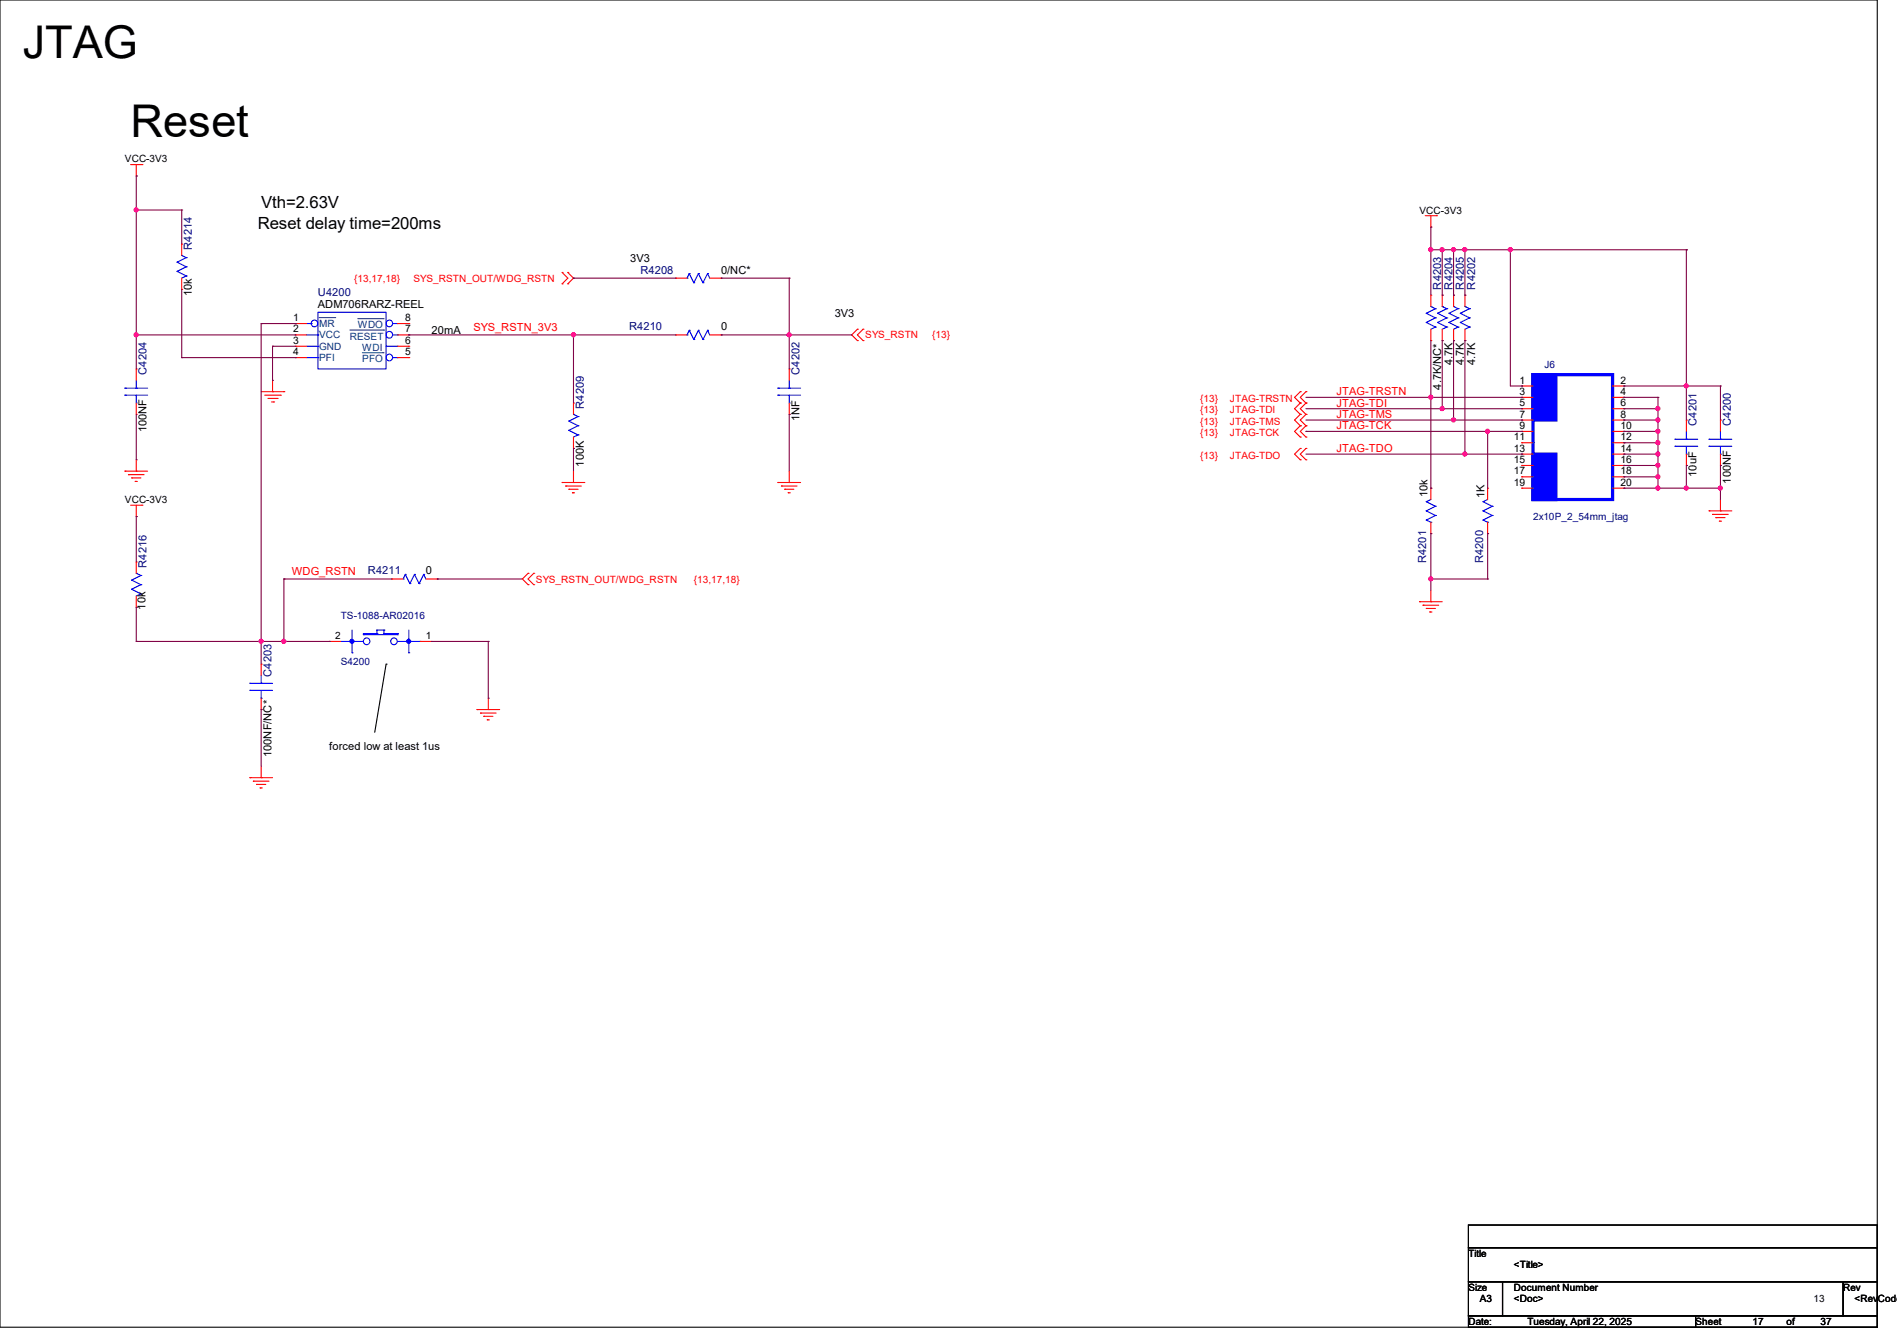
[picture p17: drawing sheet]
<svg xmlns="http://www.w3.org/2000/svg" width="297mm" height="210mm" viewBox="0 0 297 210" stroke-linecap="round" stroke-linejoin="round" font-family="sans-serif">
<defs><g id="words">
<g font-size="7.1">
<text x="3.6" y="9">JTAG</text>
<text x="20.4" y="21.5">Reset</text>
</g>
<g font-size="2.6">
<text x="40.3" y="35.8">Reset delay time=200ms</text>
<text x="40.9" y="32.6">Vth=2.63V</text>
</g>
<g font-size="1.7" fill="#000080">
<text x="30.1" y="39.1" transform="rotate(-90 30.1 39.1)">R4214</text>
<text x="49.8" y="46.4">U4200</text>
<text x="100.3" y="42.8">R4208</text>
<text x="225.6" y="45.3" transform="rotate(-90 225.6 45.3)">R4203</text>
<text x="227.4" y="45.3" transform="rotate(-90 227.4 45.3)">R4204</text>
<text x="229.2" y="45.3" transform="rotate(-90 229.2 45.3)">R4205</text>
<text x="231" y="45.3" transform="rotate(-90 231 45.3)">R4202</text>
<text x="98.5" y="51.7">R4210</text>
<text x="22.9" y="58.7" transform="rotate(-90 22.9 58.7)">C4204</text>
<text x="125.2" y="58.7" transform="rotate(-90 125.2 58.7)">C4202</text>
<text x="91.4" y="64" transform="rotate(-90 91.4 64)">R4209</text>
<text x="265.6" y="66.7" transform="rotate(-90 265.6 66.7)">C4201</text>
<text x="271" y="66.7" transform="rotate(-90 271 66.7)">C4200</text>
<text x="22.9" y="88.9" transform="rotate(-90 22.9 88.9)">R4216</text>
<text x="57.6" y="90">R4211</text>
<text x="223.3" y="88.2" transform="rotate(-90 223.3 88.2)">R4201</text>
<text x="232.2" y="88.2" transform="rotate(-90 232.2 88.2)">R4200</text>
<text x="42.5" y="106" transform="rotate(-90 42.5 106)">C4203</text>
</g>
<g font-size="1.7">
<text x="98.7" y="41.1">3V3</text>
<text x="30.1" y="46.4" transform="rotate(-90 30.1 46.4)">10k</text>
<text x="112.9" y="42.8">0/NC*</text>
<text x="49.8" y="48.2">ADM706RARZ-REEL</text>
<text x="67.6" y="52.3">20mA</text>
<text x="112.9" y="51.7">0</text>
<text x="130.7" y="49.6">3V3</text>
<text x="227.4" y="57.2" transform="rotate(-90 227.4 57.2)">4.7K</text>
<text x="229.2" y="57.2" transform="rotate(-90 229.2 57.2)">4.7K</text>
<text x="231" y="57.2" transform="rotate(-90 231 57.2)">4.7K</text>
<text x="125.2" y="66" transform="rotate(-90 125.2 66)">1NF</text>
<text x="225.6" y="61" transform="rotate(-90 225.6 61)">4.7K/NC*</text>
<text x="22.9" y="67.7" transform="rotate(-90 22.9 67.7)">100NF</text>
<text x="91.4" y="73.1" transform="rotate(-90 91.4 73.1)">100K</text>
<text x="223.5" y="77.9" transform="rotate(-90 223.5 77.9)">10k</text>
<text x="265.6" y="74.7" transform="rotate(-90 265.6 74.7)">10uF</text>
<text x="271" y="75.7" transform="rotate(-90 271 75.7)">100NF</text>
<text x="232.4" y="78.1" transform="rotate(-90 232.4 78.1)">1K</text>
<text x="66.7" y="90">0</text>
<text x="22.8" y="95.5" transform="rotate(-90 22.8 95.5)">10k</text>
<text x="42.5" y="118.6" transform="rotate(-90 42.5 118.6)">100NF/NC*</text>
<text x="51.6" y="117.5">forced low at least 1us</text>
</g>
<g font-size="1.7" fill="#f00">
<text x="74.1" y="51.9">SYS_RSTN_3V3</text>
<text x="209.3" y="63.7">JTAG-TDI</text>
<text x="209.3" y="65.4">JTAG-TMS</text>
<text x="209.3" y="61.9">JTAG-TRSTN</text>
<text x="209.3" y="67.2">JTAG-TCK</text>
<text x="209.3" y="70.8">JTAG-TDO</text>
<text x="45.7" y="90.1">WDG_RSTN</text>
</g>
<g font-size="1.6">
<text x="19.6" y="25.4">VCC-3V3</text>
<text x="222.2" y="33.4">VCC-3V3</text>
<text x="45.9" y="50.3">1</text>
<text x="45.9" y="52.1">2</text>
<text x="45.9" y="53.8">3</text>
<text x="63.5" y="53.8">6</text>
<text x="63.5" y="52.1">7</text>
<text x="63.5" y="50.3">8</text>
<text x="45.9" y="55.6">4</text>
<text x="63.5" y="55.6">5</text>
<text x="237.9" y="60.1">1</text>
<text x="237.9" y="61.8">3</text>
<text x="237.9" y="63.6">5</text>
<text x="237.9" y="65.4">7</text>
<text x="253.7" y="60.1">2</text>
<text x="253.7" y="61.8">4</text>
<text x="253.7" y="63.6">6</text>
<text x="253.7" y="65.4">8</text>
<text x="237" y="69">11</text>
<text x="237" y="70.7">13</text>
<text x="237.9" y="67.2">9</text>
<text x="253.7" y="67.2">10</text>
<text x="253.7" y="69">12</text>
<text x="253.7" y="70.7">14</text>
<text x="237" y="72.5">15</text>
<text x="237" y="74.3">17</text>
<text x="237" y="76.1">19</text>
<text x="253.7" y="72.5">16</text>
<text x="253.7" y="74.3">18</text>
<text x="253.7" y="76.1">20</text>
<text x="19.6" y="78.8">VCC-3V3</text>
<text x="52.5" y="100.1">2</text>
<text x="66.7" y="100.1">1</text>
<text x="229.9" y="196.8">Title</text>
<text x="229.9" y="202.2">Size</text>
<text x="231.7" y="204">A3</text>
<text x="237" y="202.2">Document Number</text>
<text x="237" y="204">&lt;Doc&gt;</text>
<text x="237" y="198.6">&lt;Title&gt;</text>
<text x="283.9" y="204">13</text>
<text x="288.6" y="202.2">Rev</text>
<text x="290.4" y="204">&lt;RevCode&gt;</text>
<text x="229.9" y="207.5">Date:</text>
<text x="239.1" y="207.5">Tuesday, April 22, 2025</text>
<text x="265.5" y="207.5">Sheet</text>
<text x="274.4" y="207.5">17</text>
<text x="279.7" y="207.5">of</text>
<text x="285" y="207.5">37</text>
</g>
<g font-size="1.6" fill="#f00">
<text x="55.5" y="44.1">{13,17,18}</text>
<text x="64.7" y="44.1">SYS_RSTN_OUT/WDG_RSTN</text>
<text x="135.5" y="53">SYS_RSTN</text>
<text x="146" y="53">{13}</text>
<text x="187.9" y="62.9">{13}</text>
<text x="187.9" y="64.7">{13}</text>
<text x="192.6" y="62.9">JTAG-TRSTN</text>
<text x="192.6" y="64.7">JTAG-TDI</text>
<text x="187.9" y="66.5">{13}</text>
<text x="187.9" y="68.3">{13}</text>
<text x="187.9" y="71.8">{13}</text>
<text x="192.6" y="66.5">JTAG-TMS</text>
<text x="192.6" y="68.3">JTAG-TCK</text>
<text x="192.6" y="71.8">JTAG-TDO</text>
<text x="83.9" y="91.2">SYS_RSTN_OUT/WDG_RSTN</text>
<text x="108.6" y="91.2">{13,17,18}</text>
</g>
<g font-size="1.6" fill="#004080">
<text x="50" y="51.2">MR</text>
<text x="50" y="53">VCC</text>
<text x="54.8" y="53.2">RESET</text>
<text x="56" y="51.4">WDO</text>
<text x="50" y="54.8">GND</text>
<text x="50" y="56.6">PFI</text>
<text x="56.7" y="56.7">PFO</text>
<text x="56.7" y="54.9">WDI</text>
</g>
<g font-size="1.6" fill="#000080">
<text x="241.8" y="57.6">J6</text>
<text x="240" y="81.4">2x10P_2_54mm_jtag</text>
<text x="53.3" y="96.9">TS-1088-AR02016</text>
<text x="53.3" y="104.2">S4200</text>
</g>
</g></defs>
<path d="M0 0h293.9v207.9h-293.9zM60.5 104l-1.8 10.7M60.5 104h.1M229.9 191.9h64v3.5h-64zM229.9 195.4h64v5.3h-64zM229.9 200.7h5.3v5.4h-5.3zM229.9 206.1h35.6v1.8h-35.6zM235.2 200.7h53.4v5.4h-53.4zM265.5 206.1h28.4v1.8h-28.4zM288.6 200.7h5.3v5.4h-5.3z" fill="none" stroke="#000" stroke-width=".17"/>
<g fill="none" stroke="#f00" stroke-width=".17">
<path d="M20.4 25.8h1.8M21.3 27.6h.1M21.3 25.8v1.8M22.2 25.8h.1M28.4 38.2h.1M28.4 38.2v1.8M223.1 33.8h1.8M224 35.6h.1M224 33.8v1.8M224.9 33.8h.1M21.3 57.8h.1M21.3 57.8v1.8"/>
<path d="M28.4 45.3h.1M28.4 43.6v1.7M42.7 59.6v1.7M46.2 50.7h1.8M46.2 52.5h1.8M46.2 54.2h1.8M46.2 56h1.8M46.2 50.7h.1M46.2 52.5h.1M46.2 54.2h.1M46.2 56h.1M62.2 50.7h1.8"/>
<path d="M62.2 52.5h1.8M62.2 54.2h1.8M62.2 56h1.8M64 56h.1M64 54.2h.1M64 52.5h.1M64 50.7h.1M88 42.7l.9 .9-.9 .8M88 44.4h.1M88 42.7h.1M88.9 42.7l.9 .9-.9 .8M88.9 42.7h.1"/>
<path d="M88.9 44.4h.1M105.8 43.6h1.8M105.8 52.5h1.8M105.8 43.6h.1M105.8 52.5h.1M111.1 43.6h1.8M111.1 52.5h1.8M112.9 43.6h.1M112.9 52.5h.1M123.6 57.8h.1M123.6 57.8v1.8M134.2 51.6h.1"/>
<path d="M134.2 53.3h.1M134.2 51.6l-.9 .9 .9 .8M135.1 51.6l-.9 .9 .9 .8M135.1 53.3h.1M135.1 51.6h.1M224 46.2h.1M224 53.3h.1M224 46.2v1.8M224 51.6v1.7M225.8 46.2h.1M225.8 53.3h.1M225.8 46.2v1.8"/>
<path d="M225.8 51.6v1.7M227.6 46.2h.1M227.6 53.3h.1M227.6 46.2v1.8M227.6 51.6v1.7M229.4 46.2h.1M229.4 53.3h.1M229.4 46.2v1.8M229.4 51.6v1.7M19.6 73.8h.1M19.6 73.8h3.5M20.1 74.3h2.5"/>
<path d="M20.1 74.3h.1M20.4 79.1h1.8M20.6 74.8h.1M20.6 74.8h1.5M21.2 75.4h.3M21.2 75.4h.1M21.3 73.8h.1M21.3 64.9h.1M21.3 63.1v1.8M21.3 72v1.8M21.3 79.1v1.8M22.2 79.1h.1"/>
<path d="M40.9 61.3h3.5M41.4 61.9h2.5M42 62.4h1.4M42.5 62.9h.3M42.7 61.3h.1M42.8 62.9h.1M43.4 62.4h.1M43.9 61.9h.1M44.4 61.3h.1M88 75.6h3.6M88 75.6h.1M88.6 76.1h2.4"/>
<path d="M88.6 76.1h.1M89.1 76.6h1.4M89.1 76.6h.1M89.6 77.2h.4M89.6 77.2h.1M89.8 75.6h.1M89.8 63.1h.1M89.8 70.2h.1M89.8 63.1v1.8M89.8 68.5v1.7M89.8 73.8v1.8M121.8 75.6h.1"/>
<path d="M121.8 75.6h3.5M122.3 76.1h.1M122.3 76.1h2.5M122.9 76.6h.1M122.9 76.6h1.4M123.4 77.2h.1M123.4 77.2h.3M123.6 75.6h.1M123.6 64.9h.1M123.6 63.1v1.8M123.6 73.8v1.8M203.6 61.3l-.9 .9 .9 .9"/>
<path d="M203.6 63.1l-.9 .9 .9 .9M203.6 64.9l-.9 .9 .9 .9M203.6 66.7l-.9 .9 .9 .9M203.6 70.2l-.9 .9 .9 .9M203.6 61.3h.1M203.6 63.1h.1M203.6 64.9h.1M203.6 66.7h.1M203.6 68.5h.1M203.6 70.2h.1M203.6 72h.1M204.5 61.3h.1"/>
<path d="M204.5 63.1h.1M204.5 64.9h.1M204.5 66.7h.1M204.5 68.5h.1M204.5 70.2h.1M204.5 72h.1M204.5 61.3l-.9 .9 .9 .9M204.5 63.1l-.9 .9 .9 .9M204.5 64.9l-.9 .9 .9 .9M204.5 66.7l-.9 .9 .9 .9M204.5 70.2l-.9 .9 .9 .9M224 76.5h.1"/>
<path d="M224 76.5v1.7M232.9 76.5h.1M232.9 76.5v1.7M238.3 60.5h.1M238.3 62.2h.1M238.3 64h.1M238.3 65.8h.1M238.3 67.6h.1M238.3 69.3h.1M238.3 71.1h.1M238.3 72.9h.1M238.3 74.7h.1"/>
<path d="M238.3 76.5h.1M238.3 60.5h1.7M238.3 62.2h1.7M238.3 64h1.7M238.3 65.8h1.7M238.3 67.6h1.7M238.3 69.3h1.7M238.3 71.1h1.7M238.3 72.9h1.7M238.3 74.7h1.7M238.3 76.5h1.7M252.5 60.5h1.8"/>
<path d="M252.5 62.2h1.8M252.5 64h1.8M252.5 65.8h1.8M252.5 67.6h1.8M252.5 69.3h1.8M252.5 71.1h1.8M252.5 72.9h1.8M252.5 74.7h1.8M252.5 76.5h1.8M254.3 60.5h.1M254.3 62.2h.1M254.3 64h.1"/>
<path d="M254.3 65.8h.1M254.3 67.6h.1M254.3 69.3h.1M254.3 71.1h.1M254.3 72.9h.1M254.3 74.7h.1M254.3 76.5h.1M264 65.8h.1M264 72.9h.1M264 65.8v1.8M264 71.1v1.8M269.4 65.8h.1"/>
<path d="M269.4 72.9h.1M269.4 65.8v1.8M269.4 71.1v1.8M269.4 78.2v1.8M21.3 80.9h.1M21.3 88h.1M21.3 95.1h.1M21.3 88v1.8M21.3 93.3v1.8M61.3 90.7h1.8M61.3 90.7h.1M66.7 90.7h1.8"/>
<path d="M68.5 90.7h.1M82.7 89.8l-.9 .9 .9 .9M82.7 89.8h.1M82.7 91.6h.1M83.6 91.6h.1M83.6 89.8h.1M83.6 89.8l-.9 .9 .9 .9M222.2 94.2h.1M222.3 94.2h3.5M222.8 94.8h.1M222.8 94.8h2.5M223.3 95.3h.1"/>
<path d="M223.3 95.3h1.4M223.9 95.8h.1M223.9 95.8h.3M224 94.2h.1M224 83.6h.1M224 81.8v1.8M224 92.5v1.7M232.9 83.6h.1M232.9 81.8v1.8M267.6 80h.1M267.6 80h3.5M268.1 80.6h2.5"/>
<path d="M268.1 80.6h.1M268.6 81.1h1.5M268.6 81.1h.1M269.2 81.6h.3M269.2 81.6h.1M269.4 80h.1M40.9 104h.1M40.9 111.1h.1M40.9 104v1.8M40.9 109.3v1.8M51.6 100.5h.1M51.6 100.5h1.7"/>
<path d="M65.8 100.5h1.8M67.6 100.5h.1M74.7 111.1h.1M74.7 111.1h3.5M75.2 111.7h.1M75.2 111.7h2.5M75.7 112.2h.1M75.7 112.2h1.5M76.3 112.7h.1M76.3 112.7h.3M76.5 111.1h.1M76.5 109.3v1.8"/>
<path d="M39.1 121.8h.1M39.1 121.8h3.6M39.7 122.3h2.4M39.7 122.3h.1M40.2 122.9h.1M40.2 122.9h1.4M40.7 123.4h.4M40.7 123.4h.1M40.9 121.8h.1M40.9 120v1.8"/>
</g>
<g fill="none" stroke="#00f" stroke-width=".17">
<path d="M21.3 59.6v1.2M27.7 42.5l1.5 .7M27.7 41.1l1.5 .7M27.7 42.5h.1M27.7 41.1h.1M28.4 40h.1M28.4 40l.8 .3M29.2 43.2l-.8 .4M29.2 43.2h.1M29.2 40.3h.1M29.2 41.8h.1M29.2 40.3l-1.5 .8"/>
<path d="M29.2 41.8l-1.5 .7M48 52.5h1.8M48 54.2h1.8M48 56h1.8M48 50.7h.7M48.7 50.7h.1M49.8 48.9h10.7v8.9h-10.7zM49.8 52.5h.1M49.8 54.2h.1M49.8 56h.1M60.5 54.2h1.7M61.5 52.5h.7"/>
<path d="M61.5 56h.7M61.5 50.7h.7M62.2 54.2h.1M62.2 50.7h.1M62.2 56h.1M62.2 52.5h.1M107.6 43.6h.1M107.6 52.5h.1M107.9 42.8l.7 1.5M107.9 51.7l.7 1.5M107.9 42.8h.1M107.9 51.7h.1"/>
<path d="M107.9 42.8l-.3 .8M107.9 51.7l-.3 .8M108.6 44.3h.1M108.6 53.2h.1M109.3 42.8h.1M109.3 51.7h.1M109.3 42.8l-.7 1.5M109.3 51.7l-.7 1.5M109.3 42.8l.8 1.5M109.3 51.7l.8 1.5M110.1 44.3h.1M110.1 53.2h.1"/>
<path d="M110.8 42.8l.3 .8M110.8 51.7l.3 .8M110.8 42.8h.1M110.8 51.7h.1M110.8 42.8l-.7 1.5M110.8 51.7l-.7 1.5M123.6 59.6v1.2M223.3 50.5h.1M223.3 49.1h.1M223.3 50.5l1.4 .7M223.3 49.1l1.4 .7M224 48h.1"/>
<path d="M224 48l.7 .3M224.7 51.2l-.7 .4M224.7 48.3l-1.4 .8M224.7 49.8l-1.4 .7M224.7 51.2h.1M224.7 48.3h.1M224.7 49.8h.1M225.1 50.5h.1M225.1 49.1h.1M225.1 50.5l1.4 .7M225.1 49.1l1.4 .7M225.8 48l.7 .3"/>
<path d="M225.8 48h.1M226.5 48.3l-1.4 .8M226.5 49.8l-1.4 .7M226.5 51.2h.1M226.5 48.3h.1M226.5 49.8h.1M226.5 51.2l-.7 .4M226.9 50.5h.1M226.9 49.1h.1M226.9 50.5l1.4 .7M226.9 49.1l1.4 .7M227.6 48h.1"/>
<path d="M227.6 48l.7 .3M228.3 51.2l-.7 .4M228.3 48.3l-1.4 .8M228.3 49.8l-1.4 .7M228.3 51.2h.1M228.3 48.3h.1M228.3 49.8h.1M228.6 50.5l1.5 .7M228.6 49.1l1.5 .7M228.6 50.5h.1M228.6 49.1h.1M229.4 48l.7 .3"/>
<path d="M229.4 48h.1M230.1 51.2h.1M230.1 48.3h.1M230.1 49.8h.1M230.1 48.3l-1.5 .8M230.1 49.8l-1.5 .7M230.1 51.2l-.7 .4M243.6 58.7v7.1M19.6 60.8h.1M19.6 61.9h.1M19.6 60.8h3.5M19.6 61.9h3.5"/>
<path d="M21.3 60.8h.1M21.3 63.1h.1M21.3 61.9v1.2M89.1 67.4l1.4 .7M89.1 66l1.4 .7M89.1 67.4h.1M89.1 66h.1M89.8 64.9h.1M89.8 64.9l.7 .3M90.5 68.1l-.7 .4M90.5 68.1h.1M90.5 65.2h.1"/>
<path d="M90.5 66.7h.1M90.5 65.2l-1.4 .8M90.5 66.7l-1.4 .7M121.8 60.8h.1M121.8 61.9h.1M121.8 60.8h3.5M121.8 61.9h3.5M123.6 60.8h.1M123.6 63.1h.1M123.6 61.9v1.2M223.3 78.6h.1M223.3 78.6l1.4 .7"/>
<path d="M224 78.2l-.7 .4M224.7 79.3h.1M224.7 79.3l-1.4 .7M232.2 78.6h.1M232.2 78.6l1.4 .7M232.9 78.2l-.7 .4M233.6 79.3h.1M233.6 79.3l-1.4 .7M240 65.8h3.6M240 65.8h.1M240 69.3h.1M240 65.8v3.5"/>
<path d="M243.6 65.8h.1M262.3 68.8h3.5M262.3 69.9h3.5M262.3 68.8h.1M262.3 69.9h.1M264 68.8h.1M264 71.1h.1M264 67.6v1.2M264 69.9v1.2M267.6 68.8h.1M267.6 69.9h.1M267.6 68.8h3.5"/>
<path d="M267.6 69.9h3.5M269.4 68.8h.1M269.4 71.1h.1M269.4 67.6v1.2M269.4 69.9v1.2M20.6 92.3h.1M20.6 90.8h.1M20.6 92.3l1.5 .7M20.6 90.8l1.5 .8M21.3 89.8h.1M21.3 89.8l.8 .3M22.1 90.1l-1.5 .7"/>
<path d="M22.1 91.6l-1.5 .7M22.1 93l-.8 .3M22.1 93h.1M22.1 90.1h.1M22.1 91.6h.1M55.1 98.7v3.5M56.9 99.4h5.3M56.9 99.4h.1M56.9 99.2h.1M56.9 99.2v.2M56.9 99.2h2.1M59 99.2h.1"/>
<path d="M59 98.7h.1M59 98.7v.5M59 98.7h1.1M60.1 98.7h.1M60.1 99.2h.1M60.1 99.2h2.1M60.1 98.7v.5M62.2 99.2h.1M62.2 99.4h.1M62.2 99.2v.2M63.1 90.7h.1M63.5 90l.7 1.4"/>
<path d="M63.5 90h.1M63.5 90l-.4 .7M64 98.7v3.5M64.2 91.4h.1M64.9 90h.1M64.9 90l-.7 1.4M64.9 90l.7 1.4M65.6 91.4h.1M66.3 90l.4 .7M66.3 90h.1M66.3 90l-.7 1.4M223.3 81.4h.1"/>
<path d="M223.3 80h.1M223.3 80l1.4 .7M223.3 81.4l.7 .4M224 81.8h.1M224.7 80.7h.1M224.7 80.7l-1.4 .7M232.2 81.4h.1M232.2 80h.1M232.2 80l1.4 .7M232.2 81.4l.7 .4M232.9 81.8h.1M233.6 80.7h.1"/>
<path d="M233.6 80.7l-1.4 .7M39.1 107h.1M39.1 108.1h.1M39.1 107h3.6M39.1 108.1h3.6M40.9 107h.1M40.9 109.3h.1M40.9 105.8v1.2M40.9 108.1v1.2M53.3 100.5h3.6M55.1 100.5h.1M55.1 102.2h.1"/>
<path d="M62.2 100.5h3.6M64 100.5h.1M64 102.2h.1M65.8 100.5h.1"/>
<circle cx="49.2" cy="50.7" r=".52"/>
<circle cx="60.9" cy="52.4" r=".52"/>
<circle cx="60.9" cy="56" r=".52"/>
<circle cx="60.9" cy="50.7" r=".52"/>
<circle cx="57.4" cy="100.4" r=".52"/>
<circle cx="61.7" cy="100.4" r=".52"/>
</g>
<path d="M240 58.7h12.5v19.5h-12.5z" fill="none" stroke="#00f" stroke-width=".51"/>
<g fill="#00f" stroke="#00f" stroke-width=".51">
<path d="M240 58.7h3.6v7.1h-3.6z" fill-rule="evenodd"/>
<path d="M240 71.1h3.6v7.1h-3.6z" fill-rule="evenodd"/>
</g>
<path d="M50 49.7h2.4M52.4 49.7h.1M54.8 51.7h5.3M56 49.9h4M56.7 55.2h3.3M60 55.2h.1M60 49.9h.1M60.1 51.7h.1" fill="none" stroke="#004080" stroke-width=".16"/>
<g fill="#00f" stroke="#00f" stroke-width=".17">
<circle cx="55.1" cy="100.4" r=".32"/>
<circle cx="64" cy="100.4" r=".32"/>
</g>
<g fill="none" stroke="#800040" stroke-width=".17">
<path d="M21.3 32.9h.1M21.3 27.6h.1M21.3 27.6v30.2M21.3 32.9h7.1M28.4 32.9h.1M28.4 32.9v5.3M224 39.1h.1M224 35.6h.1M224 35.6v10.6M224 39.1h40M225.8 39.1h.1M225.8 39.1v7.1"/>
<path d="M227.6 39.1h.1M227.6 39.1v7.1M229.4 39.1h.1M229.4 39.1v7.1M236.5 39.1h.1M236.5 39.1v21.4h1.8M264 39.1h.1M264 39.1v26.7M21.3 52.5h.1M21.3 52.5h24.9M28.4 56h.1M28.4 45.3v10.7"/>
<path d="M28.4 56h17.8M40.9 50.7h.1M40.9 50.7v53.3M40.9 50.7h5.3M42.7 54.2h.1M42.7 59.6h.1M42.7 54.2v5.4M42.7 54.2h3.5M46.2 56h.1M46.2 52.5h.1M46.2 50.7h.1M64 52.5h41.8"/>
<path d="M64 52.5h.1M89.8 52.5h.1M89.8 43.6h.1M89.8 52.5v10.6M89.8 43.6h16M112.9 52.5h20.4M112.9 43.6h10.7M112.9 52.5h.1M112.9 43.6h.1M123.6 52.5h.1M123.6 43.6h.1M123.6 43.6v14.2"/>
<path d="M224 53.3v23.2M225.8 46.2h.1M225.8 53.3h.1M225.8 53.3v10.7M227.6 46.2h.1M227.6 53.3h.1M227.6 53.3v12.5M229.4 46.2h.1M229.4 53.3h.1M229.4 53.3v17.8M21.3 72h.1M21.3 64.9v7.1"/>
<path d="M89.8 70.2h.1M89.8 70.2v3.6M123.6 64.9h.1M123.6 64.9v8.9M204.5 67.6h.1M204.5 71.1h33.7M204.5 65.8h33.8M204.5 64h33.8M204.5 62.2h33.8M204.5 67.6h33.8M224 62.2h.1M224 76.5h.1"/>
<path d="M225.8 64h.1M227.6 65.8h.1M229.4 71.1h.1M232.9 67.6h.1M232.9 67.6v8.9M238.3 60.5h.1M238.3 67.6h.1M238.3 64h.1M238.3 71.1h.1M238.3 65.8h.1M238.3 62.2h.1M254.3 74.7h5.3"/>
<path d="M254.3 76.5h15.1M254.3 72.9h5.3M254.3 71.1h5.3M254.3 69.3h5.3M254.3 67.6h5.3M254.3 65.8h5.3M254.3 64h5.3M254.3 62.2h5.3M254.3 60.5h15.1M254.3 60.5h.1M254.3 74.7h.1M254.3 76.5h.1"/>
<path d="M254.3 72.9h.1M254.3 71.1h.1M254.3 69.3h.1M254.3 67.6h.1M254.3 65.8h.1M254.3 64h.1M254.3 62.2h.1M259.6 74.7h.1M259.6 72.9h.1M259.6 71.1h.1M259.6 69.3h.1M259.6 67.6h.1"/>
<path d="M259.6 65.8h.1M259.6 64h.1M259.6 62.2h.1M259.6 76.5h.1M259.6 62.2v14.3M264 60.5h.1M264 72.9h.1M264 76.5h.1M264 72.9v3.6M269.4 60.5h.1M269.4 76.5h.1M269.4 72.9h.1"/>
<path d="M269.4 60.5v5.3M269.4 72.9v5.3M21.3 80.9h.1M21.3 95.1h.1M21.3 80.9v7.1M21.3 95.1v5.4M44.4 90.7h.1M44.4 90.7v9.8M44.5 90.7h16.8M68.5 90.7h.1M68.5 90.7h13.3M224 90.7h.1"/>
<path d="M224 83.6h.1M224 83.6v8.9M224 90.7h8.9M232.9 90.7h.1M232.9 83.6h.1M232.9 83.6v7.1M21.3 100.5h.1M21.3 100.5h30.3M40.9 111.1h.1M40.9 100.5h.1M40.9 111.1v8.9M51.6 100.5h.1"/>
<path d="M67.6 100.5h8.9M76.5 100.5h.1M76.5 109.3h.1M76.5 100.5v8.8"/>
</g>
<g fill="#f0f" stroke="#f0f" stroke-width=".17">
<circle cx="225.8" cy="39.1" r=".32"/>
<circle cx="227.6" cy="39.1" r=".32"/>
<circle cx="264" cy="60.4" r=".32"/>
<circle cx="224" cy="39.1" r=".32"/>
<circle cx="229.3" cy="39.1" r=".32"/>
<circle cx="224" cy="90.7" r=".32"/>
<circle cx="259.6" cy="74.7" r=".32"/>
<circle cx="259.6" cy="76.4" r=".32"/>
<circle cx="259.6" cy="72.9" r=".32"/>
<circle cx="259.6" cy="71.1" r=".32"/>
<circle cx="259.6" cy="69.3" r=".32"/>
<circle cx="259.6" cy="67.5" r=".32"/>
<circle cx="259.6" cy="65.8" r=".32"/>
<circle cx="259.6" cy="64" r=".32"/>
<circle cx="264" cy="76.4" r=".32"/>
<circle cx="269.3" cy="76.4" r=".32"/>
<circle cx="232.9" cy="67.5" r=".32"/>
<circle cx="225.8" cy="64" r=".32"/>
<circle cx="229.3" cy="71.1" r=".32"/>
<circle cx="227.6" cy="65.8" r=".32"/>
<circle cx="224" cy="62.2" r=".32"/>
<circle cx="236.5" cy="39.1" r=".32"/>
<circle cx="21.3" cy="52.4" r=".32"/>
<circle cx="21.3" cy="32.9" r=".32"/>
<circle cx="123.6" cy="52.4" r=".32"/>
<circle cx="89.8" cy="52.4" r=".32"/>
<circle cx="40.9" cy="100.4" r=".32"/>
<circle cx="44.4" cy="100.4" r=".32"/>
</g>
<use href="#words"/>
</svg>
